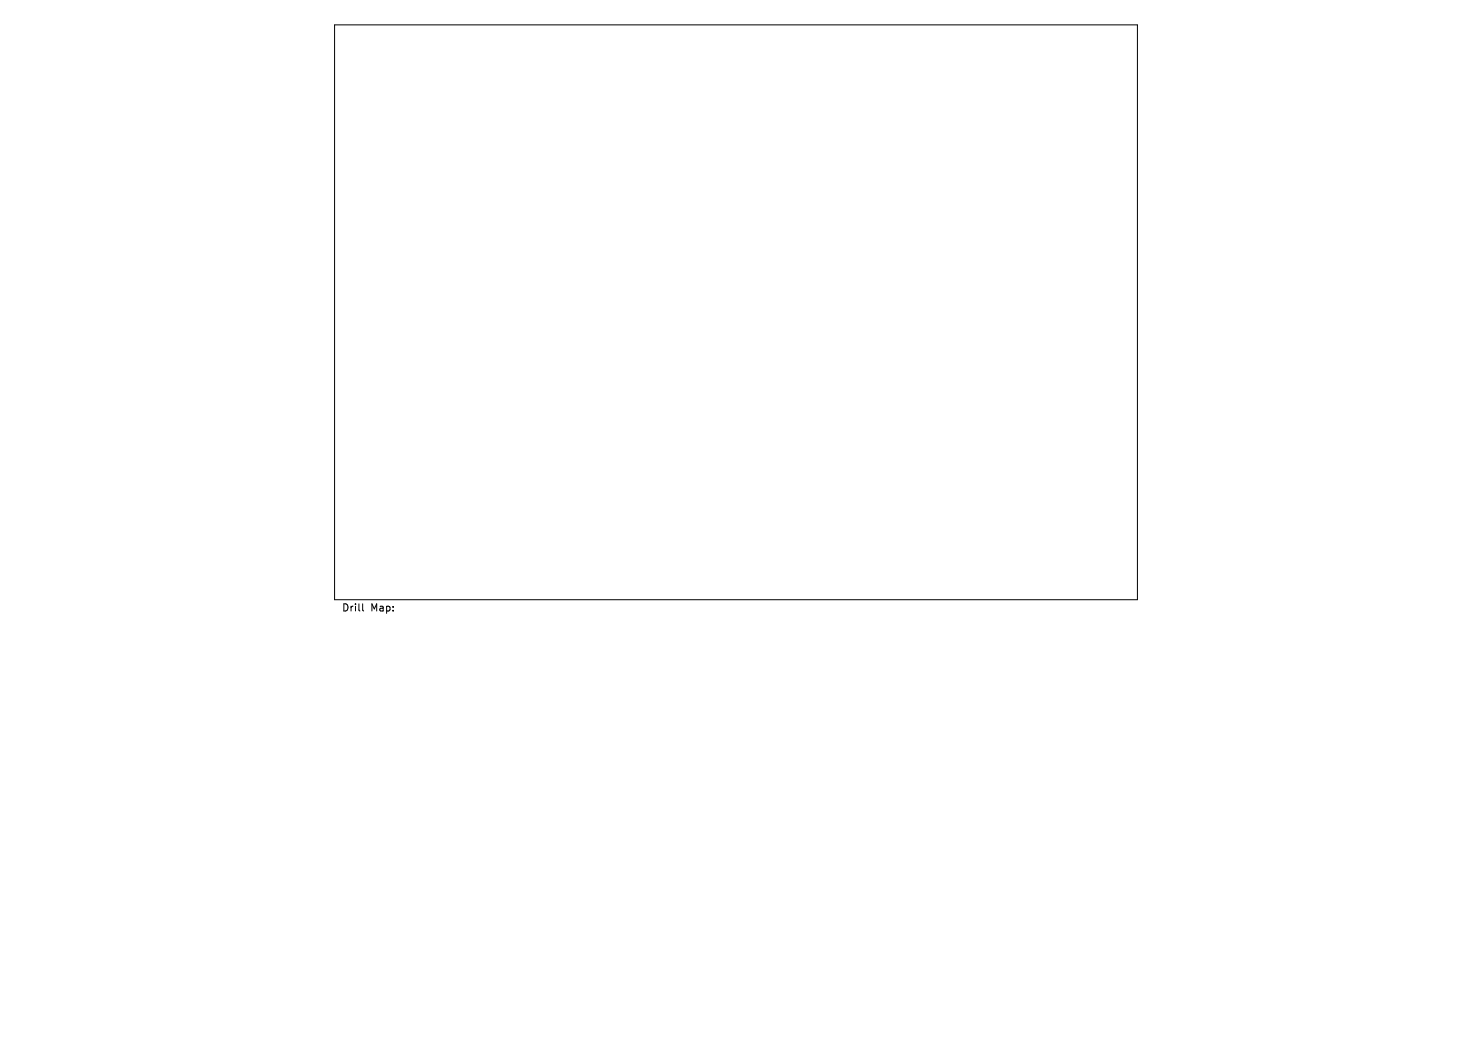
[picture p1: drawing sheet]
<svg xmlns="http://www.w3.org/2000/svg" width="297mm" height="210mm" viewBox="0 0 297 210" stroke-linecap="round" stroke-linejoin="round" font-family="sans-serif">
<defs><g id="words">
<g font-size="2">
<text x="68.9" y="123.5">Drill</text>
<text x="74.7" y="123.5">Map:</text>
</g>
</g></defs>
<path d="M67.5 5h162v116h-162zM73.2 121.8v1.3l.2 .2" fill="none" stroke="#000" stroke-width=".2"/>
<use href="#words"/>
</svg>
